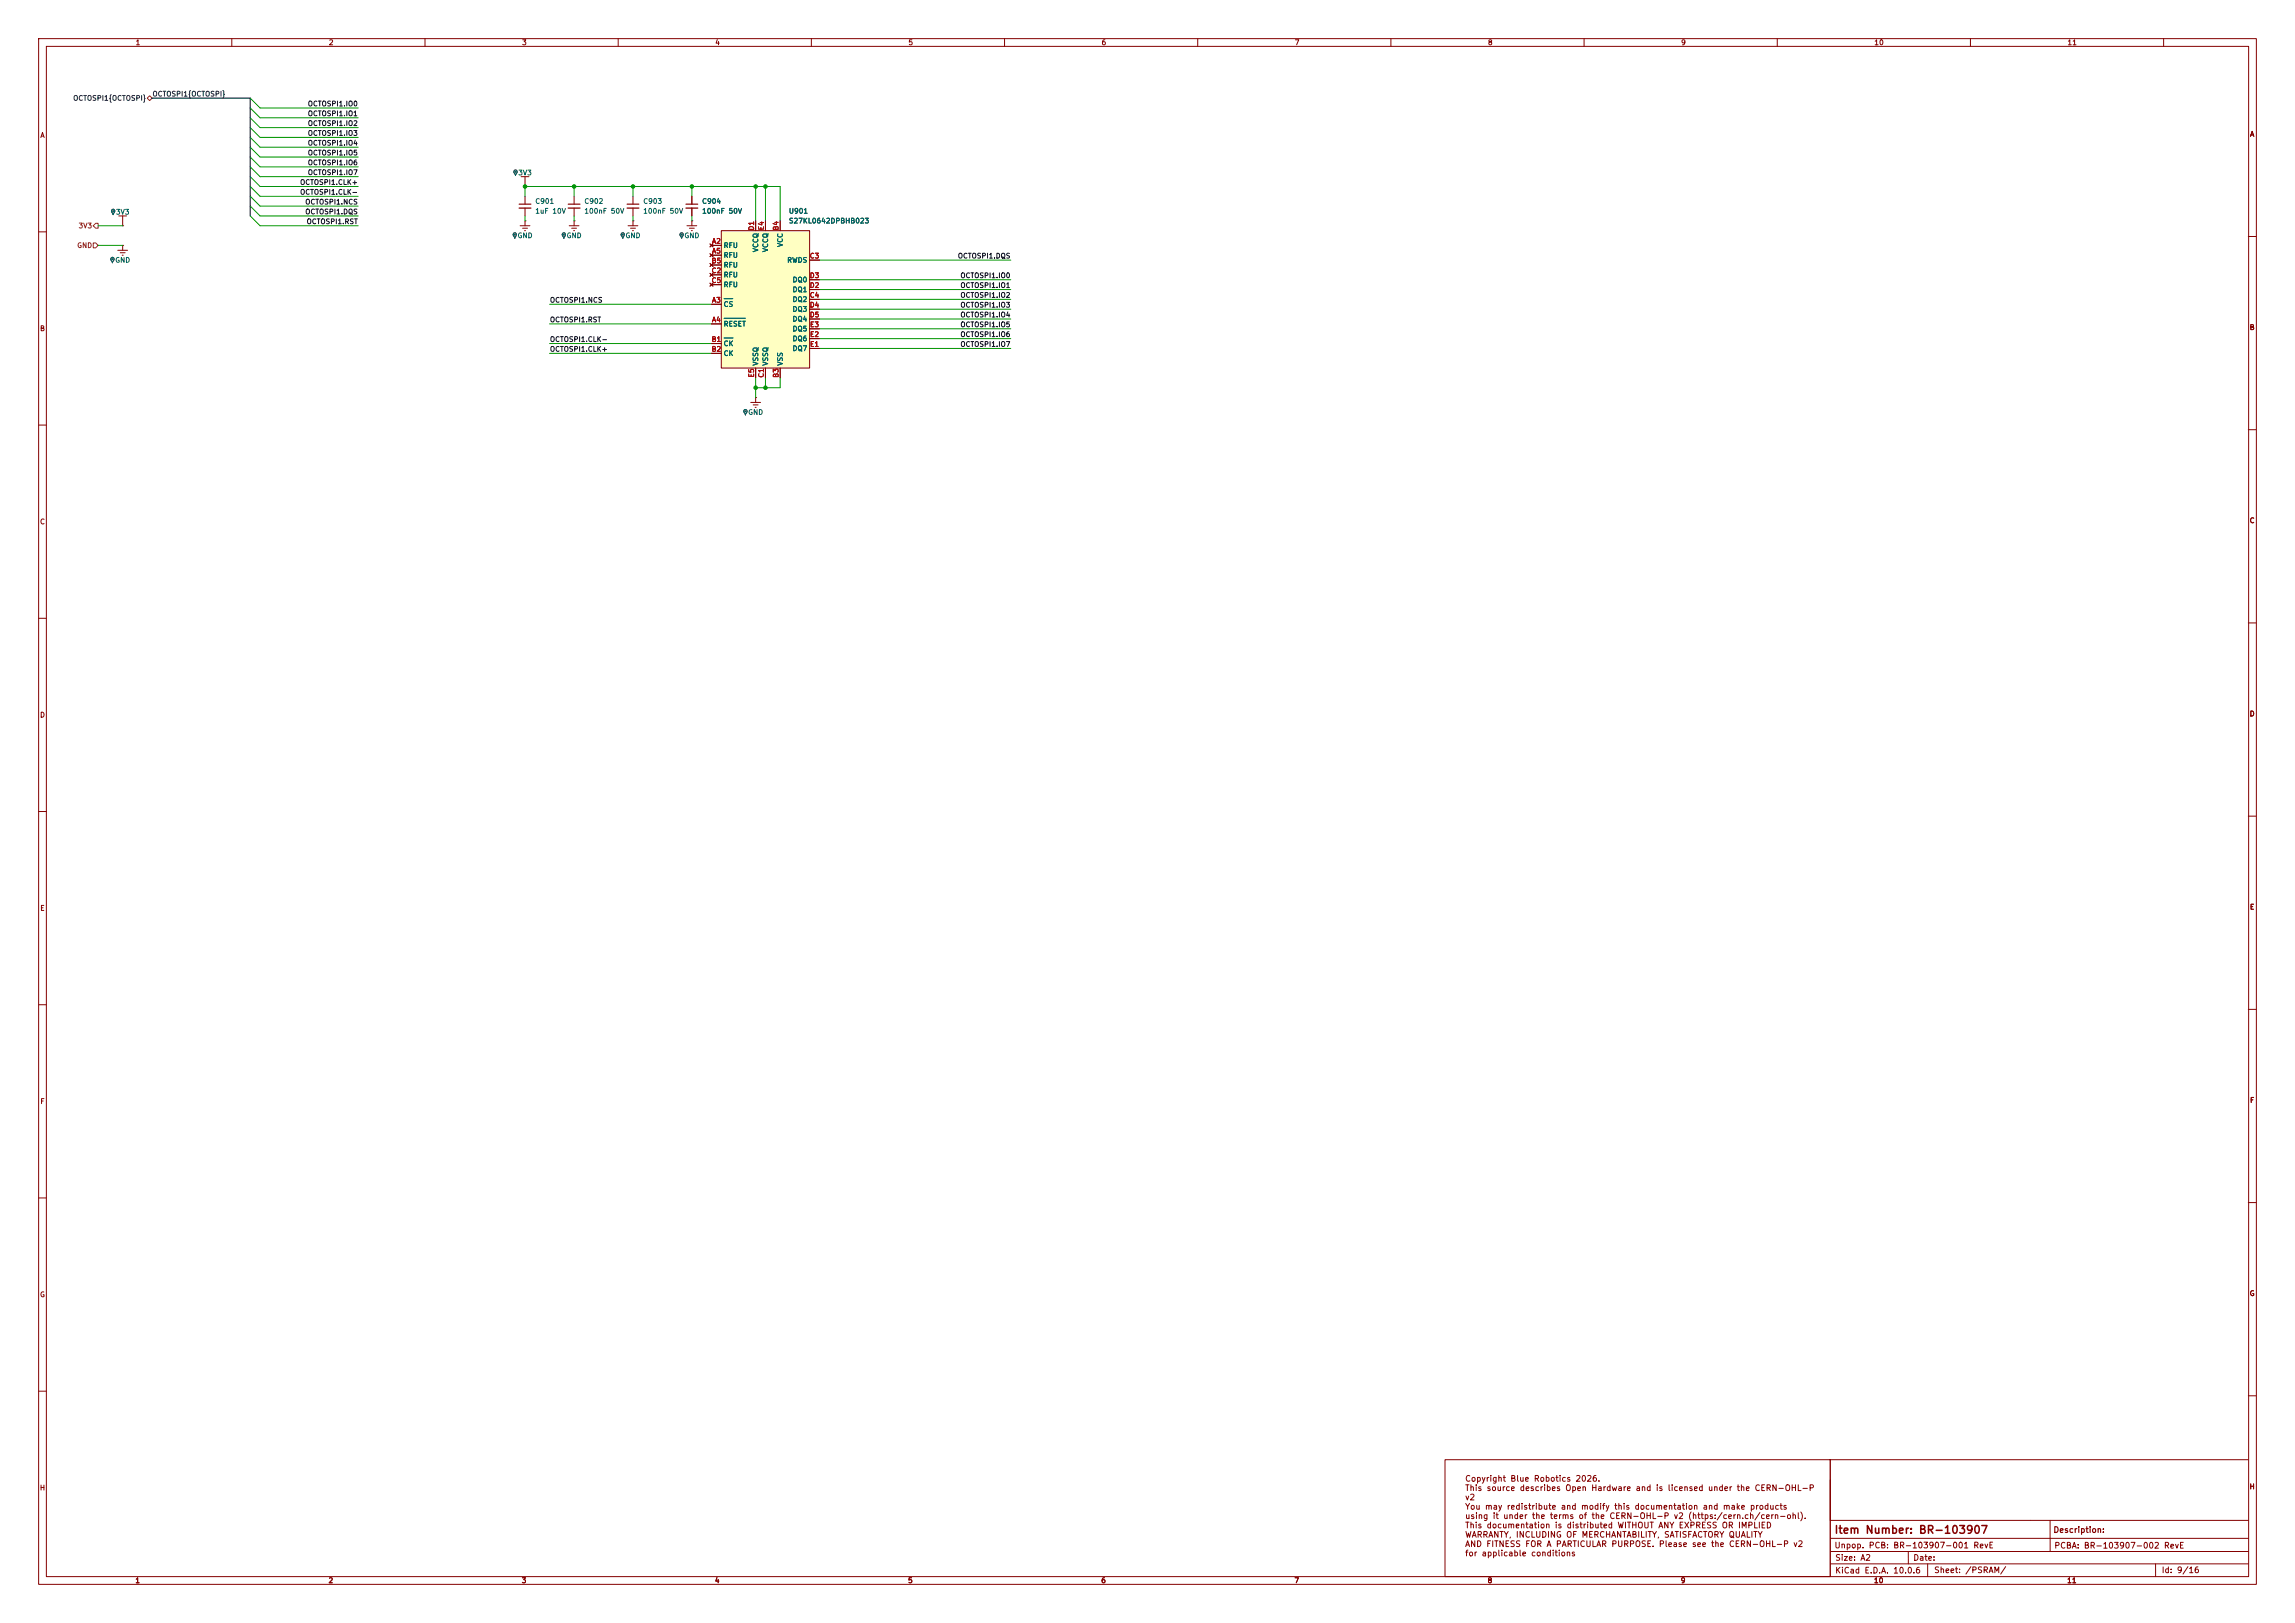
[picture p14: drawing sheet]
<svg xmlns="http://www.w3.org/2000/svg" width="594mm" height="420mm" viewBox="0 0 594 420" stroke-linecap="round" stroke-linejoin="round" font-family="sans-serif">
<defs><g id="words">
<text font-size="2" fill="#840000" x="474.7" y="397.4">Item Number: BR-103907</text>
<g font-size="1.5" fill="#840000">
<text x="379.1" y="383.8">Copyright Blue Robotics 2026.</text>
<text x="379.1" y="386.2">This source describes Open Hardware and is licensed under the CERN-OHL-P</text>
<text x="379.1" y="388.6">v2</text>
<text x="379.1" y="391">You may redistribute and modify this documentation and make products</text>
<text x="379.1" y="393.4">using it under the terms of the CERN-OHL-P v2 (https:/cern.ch/cern-ohl).</text>
<text x="379.1" y="395.8">This documentation is distributed WITHOUT ANY EXPRESS OR IMPLIED</text>
<text x="379.1" y="398.3">WARRANTY, INCLUDING OF MERCHANTABILITY, SATISFACTORY QUALITY</text>
<text x="379.1" y="400.7">AND FITNESS FOR A PARTICULAR PURPOSE. Please see the CERN-OHL-P v2</text>
<text x="474.7" y="401">Unpop. PCB: BR-103907-001 RevE</text>
<text x="531.3" y="397">Description:</text>
<text x="531.6" y="401.1">PCBA: BR-103907-002 RevE</text>
<text x="379.1" y="403.1">for applicable conditions</text>
<text x="474.9" y="404.2">Size: A2</text>
<text x="474.9" y="407.5">KiCad E.D.A. 10.0.6</text>
<text x="495.1" y="404.2">Date:</text>
<text x="500.5" y="407.4">Sheet: /PSRAM/</text>
<text x="559.4" y="407.4">Id: 9/16</text>
</g>
<g font-size="1.3" fill="#840000">
<text x="35" y="12">1</text>
<text x="85" y="12">2</text>
<text x="135" y="12">3</text>
<text x="185" y="12">4</text>
<text x="235" y="12">5</text>
<text x="285" y="12">6</text>
<text x="335" y="12">7</text>
<text x="385" y="12">8</text>
<text x="435" y="12">9</text>
<text x="485" y="12">10</text>
<text x="535" y="12">11</text>
<text x="10.3" y="36">A</text>
<text x="582.2" y="35.7">A</text>
<text x="10.2" y="86">B</text>
<text x="582.1" y="85.7">B</text>
<text x="10.2" y="136">C</text>
<text x="582.1" y="135.7">C</text>
<text x="10.2" y="186">D</text>
<text x="582.1" y="185.7">D</text>
<text x="10.3" y="236">E</text>
<text x="582.2" y="235.7">E</text>
<text x="10.3" y="286">F</text>
<text x="582.2" y="285.7">F</text>
<text x="10.2" y="336">G</text>
<text x="582.1" y="335.7">G</text>
<text x="10.2" y="386">H</text>
<text x="582.1" y="385.7">H</text>
<text x="34.9" y="410">1</text>
<text x="84.9" y="410">2</text>
<text x="134.9" y="410">3</text>
<text x="184.9" y="410">4</text>
<text x="234.9" y="410">5</text>
<text x="284.9" y="410">6</text>
<text x="334.9" y="410">7</text>
<text x="384.9" y="410">8</text>
<text x="434.9" y="410">9</text>
<text x="484.9" y="410">10</text>
<text x="534.9" y="410">11</text>
</g>
<g font-size="1.3" fill="#000084">
<text x="18.8" y="26.4">OCTOSPI1{OCTOSPI}</text>
<text x="39.3" y="25.3">OCTOSPI1{OCTOSPI}</text>
</g>
<g font-size="1.3" fill="#0f0f0f">
<text x="79.5" y="27.8">OCTOSPI1.IO0</text>
<text x="79.5" y="30.4">OCTOSPI1.IO1</text>
<text x="79.5" y="32.9">OCTOSPI1.IO2</text>
<text x="79.5" y="35.4">OCTOSPI1.IO3</text>
<text x="79.5" y="40.5">OCTOSPI1.IO5</text>
<text x="79.5" y="38">OCTOSPI1.IO4</text>
<text x="79.5" y="45.6">OCTOSPI1.IO7</text>
<text x="79.5" y="43.1">OCTOSPI1.IO6</text>
<text x="77.5" y="50.7">OCTOSPI1.CLK-</text>
<text x="77.5" y="48.1">OCTOSPI1.CLK+</text>
<text x="78.9" y="53.2">OCTOSPI1.NCS</text>
<text x="78.9" y="55.8">OCTOSPI1.DQS</text>
<text x="79.2" y="58.3">OCTOSPI1.RST</text>
<text x="247.8" y="67.2">OCTOSPI1.DQS</text>
<text x="248.5" y="77.3">OCTOSPI1.IO2</text>
<text x="248.5" y="72.3">OCTOSPI1.IO0</text>
<text x="248.5" y="74.8">OCTOSPI1.IO1</text>
<text x="142.2" y="78.6">OCTOSPI1.NCS</text>
<text x="142.2" y="83.7">OCTOSPI1.RST</text>
<text x="248.5" y="79.9">OCTOSPI1.IO3</text>
<text x="248.5" y="82.4">OCTOSPI1.IO4</text>
<text x="142.2" y="88.8">OCTOSPI1.CLK-</text>
<text x="248.5" y="85">OCTOSPI1.IO5</text>
<text x="248.5" y="87.5">OCTOSPI1.IO6</text>
<text x="142.2" y="91.3">OCTOSPI1.CLK+</text>
<text x="248.5" y="90">OCTOSPI1.IO7</text>
</g>
<g font-size="1.3" fill="#006464">
<text x="134" y="45.7">3V3</text>
<text x="138.4" y="53">C901</text>
<text x="151.1" y="53">C902</text>
<text x="166.4" y="53">C903</text>
<text x="181.6" y="53">C904</text>
<text x="29.9" y="55.8">3V3</text>
<text x="138.4" y="55.6">1uF 10V</text>
<text x="151.1" y="55.6">100nF 50V</text>
<text x="166.4" y="55.6">100nF 50V</text>
<text x="181.6" y="55.6">100nF 50V</text>
<text x="204.1" y="55.6">U901</text>
<text x="204.1" y="58.1">S27KL0642DPBHB023</text>
<text x="133.8" y="61.9">GND</text>
<text x="146.5" y="61.9">GND</text>
<text x="161.8" y="61.9">GND</text>
<text x="177" y="61.9">GND</text>
<text x="187.2" y="64.5">RFU</text>
<text x="196.5" y="65.4" transform="rotate(-90 196.5 65.4)">VCCQ</text>
<text x="199.1" y="65.4" transform="rotate(-90 199.1 65.4)">VCCQ</text>
<text x="202.9" y="64.1" transform="rotate(-90 202.9 64.1)">VCC</text>
<text x="29.7" y="68.3">GND</text>
<text x="187.2" y="67">RFU</text>
<text x="187.2" y="69.5">RFU</text>
<text x="203.6" y="68.3">RWDS</text>
<text x="187.2" y="72.1">RFU</text>
<text x="187.2" y="74.6">RFU</text>
<text x="205" y="75.9">DQ1</text>
<text x="205" y="73.4">DQ0</text>
<text x="187.2" y="79.7">CS</text>
<text x="205" y="78.4">DQ2</text>
<text x="205" y="81">DQ3</text>
<text x="205" y="83.5">DQ4</text>
<text x="187.2" y="84.8">RESET</text>
<text x="187.2" y="89.9">CK</text>
<text x="205" y="88.6">DQ6</text>
<text x="205" y="86.1">DQ5</text>
<text x="187.2" y="92.4">CK</text>
<text x="196.5" y="94.8" transform="rotate(-90 196.5 94.8)">VSSQ</text>
<text x="199.1" y="94.8" transform="rotate(-90 199.1 94.8)">VSSQ</text>
<text x="202.9" y="94.8" transform="rotate(-90 202.9 94.8)">VSS</text>
<text x="205" y="91.1">DQ7</text>
<text x="193.5" y="107.6">GND</text>
</g>
<g font-size="1.3" fill="#725600">
<text x="20.2" y="59.4">3V3</text>
<text x="19.8" y="64.5">GND</text>
</g>
<g font-size="1.3" fill="#a90000">
<text x="195.4" y="59.8" transform="rotate(-90 195.4 59.8)">D1</text>
<text x="198" y="59.7" transform="rotate(-90 198 59.7)">E4</text>
<text x="201.8" y="59.8" transform="rotate(-90 201.8 59.8)">B4</text>
<text x="184.1" y="63.4">A2</text>
<text x="184.1" y="65.9">A5</text>
<text x="184.1" y="68.4">B5</text>
<text x="184.1" y="71">C2</text>
<text x="209.5" y="67.2">C3</text>
<text x="184.1" y="73.5">C5</text>
<text x="209.5" y="77.3">C4</text>
<text x="209.5" y="74.8">D2</text>
<text x="209.5" y="72.3">D3</text>
<text x="184.1" y="78.6">A3</text>
<text x="184.1" y="83.7">A4</text>
<text x="209.5" y="79.9">D4</text>
<text x="209.5" y="82.4">D5</text>
<text x="184.1" y="88.8">B1</text>
<text x="209.5" y="87.5">E2</text>
<text x="209.5" y="85">E3</text>
<text x="184.1" y="91.3">B2</text>
<text x="209.5" y="90">E1</text>
<text x="195.4" y="97.8" transform="rotate(-90 195.4 97.8)">E5</text>
<text x="198" y="97.9" transform="rotate(-90 198 97.9)">C1</text>
<text x="201.8" y="97.9" transform="rotate(-90 201.8 97.9)">B3</text>
</g>
</g></defs>
<g fill="none" stroke="#840000" stroke-width=".26">
<path d="M10 10h574v400h-574zM12 12h570v396h-570zM60 10v2M110 10v2M160 10v2M210 10v2M260 10v2M310 10v2M360 10v2M410 10v2M460 10v2M510 10v2"/>
<path d="M560 10v2M147.3 58.4h2.6M148 59.1h1.2M148.5 59.7h.2M148.6 57.2h.1M148.6 57.2v1.2M10 60h2M145.7 60.4a.49 .49 0 0 1 .7 .1 .49 .49 0 0 1-.3 .7l-.2 .4-.1-.3a.64 .64 0 0 1-.1-.9zM581.9 61.2h2M10 110h2M581.9 111.2h2M10 160h2"/>
<path d="M581.9 161.2h2M10 210h2M581.9 211.2h2M10 260h2M581.9 261.2h2M10 310h2M581.9 311.2h2M10 360h2M374 377.7h99.7v30.3h-99.7zM473.7 377.7h108.2M473.7 377.7v30.3M581.9 361.2h2"/>
<path d="M473.7 393.4h108.2M473.9 398.1h108M530.6 393.4v4.6M530.6 398.1v3.4M473.9 404.7h108M473.9 401.5h108M493.9 401.5v3.2M498.9 404.7v3.3M557.9 404.7v3.3"/>
</g>
<circle cx="145.9" cy="60.7" r=".09" fill="#840000" stroke="#840000" stroke-width=".26"/>
<path d="M145.7 60.4a.49 .49 0 0 1 .7 .1 .49 .49 0 0 1-.3 .7l-.2 .4-.1-.3a.64 .64 0 0 1-.1-.9z" fill="none" stroke="#006464" stroke-width=".26"/>
<circle cx="145.9" cy="60.7" r=".09" fill="#006464" stroke="#006464" stroke-width=".26"/>
<path d="M186.7 59.7h22.8v35.6h-22.8z" fill="#ffffc2"/>
<g fill="none" stroke="#840000" stroke-width=".26">
<path d="M29 54.3a.49 .49 0 0 1 .7 .1 .49 .49 0 0 1-.2 .7l-.2 .4-.2-.3a.64 .64 0 0 1-.1-.9zM30.7 55.9h2.1M31.7 58.4h.1M31.7 55.9v2.5M133.1 44.1a.49 .49 0 0 1 .7 .2 .49 .49 0 0 1-.2 .6l-.2 .5-.1-.4a.64 .64 0 0 1-.2-.9zM134.6 58.4h2.6M134.9 45.7h2M135.3 59.1h1.2M135.8 59.7h.2M135.9 57.2h.1M135.9 48.3h.1M135.9 45.7v2.6"/>
<path d="M135.9 50.8v2M135.9 53.8v2.1M135.9 57.2v1.2M148.6 50.8v2M148.6 53.8v2.1M162.6 58.4h2.5M163.2 59.1h1.3M163.7 59.7h.3M163.8 57.2h.1M163.8 50.8v2M163.8 53.8v2.1M163.8 57.2v1.2"/>
<path d="M177.8 58.4h2.5M178.4 59.1h1.3M178.9 59.7h.3M179.1 57.2h.1M179.1 50.8v2M179.1 53.8v2.1M179.1 57.2v1.2M186.7 59.7h22.8v35.6h-22.8zM195.6 57.2v2.5M198.1 57.2v2.5M201.9 57.2v2.5M28.8 66.7a.49 .49 0 0 1 .7 .2 .49 .49 0 0 1-.2 .7l-.2 .4-.1-.4a.64 .64 0 0 1-.2-.9z"/>
<path d="M30.5 64.8h2.5M31.1 65.4h1.3M31.6 66h.3M31.7 63.5h.1M31.7 63.5v1.3M133 60.4a.49 .49 0 0 1 .7 .1 .49 .49 0 0 1-.3 .7l-.2 .4-.1-.3a.64 .64 0 0 1-.1-.9zM160.9 60.4a.49 .49 0 0 1 .7 .1 .49 .49 0 0 1-.2 .7l-.2 .4-.2-.3a.64 .64 0 0 1-.1-.9zM176.1 60.4a.49 .49 0 0 1 .7 .1 .49 .49 0 0 1-.2 .7l-.2 .4-.1-.3a.64 .64 0 0 1-.2-.9zM183.8 63.1l.7 .8M183.8 65.7l.7 .7M183.8 68.2l.7 .8M183.8 70.7l.7 .8"/>
<path d="M183.8 73.3l.7 .7M184.1 63.5h2.6M184.1 78.7h2.6M184.1 66h2.6M184.1 68.6h2.6M184.1 71.1h2.6M184.1 73.7h2.6M184.5 63.1l-.7 .8M184.5 65.7l-.7 .7M184.5 68.2l-.7 .8M184.5 70.7l-.7 .8M184.5 73.3l-.7 .7"/>
<path d="M209.5 67.3h2.6M209.5 77.5h2.6M209.5 74.9h2.6M209.5 72.4h2.6M184.1 83.8h2.6M184.1 88.9h2.6M184.1 91.4h2.6M195.6 95.3v2.5M198.1 95.3v2.5M201.9 95.3v2.5M209.5 80h2.6M209.5 82.6h2.6"/>
<path d="M209.5 90.2h2.6M209.5 87.6h2.6M209.5 85.1h2.6M192.6 106.1a.49 .49 0 0 1 .7 .1 .49 .49 0 0 1-.2 .7l-.2 .5-.1-.4a.64 .64 0 0 1-.2-.9zM194.3 104.1h2.5M194.9 104.8h1.3M195.5 105.4h.2M195.6 102.9h.1M195.6 102.9v1.2"/>
</g>
<path d="M29 54.3a.49 .49 0 0 1 .7 .1 .49 .49 0 0 1-.2 .7l-.2 .4-.2-.3a.64 .64 0 0 1-.1-.9zM133.1 44.1a.49 .49 0 0 1 .7 .2 .49 .49 0 0 1-.2 .6l-.2 .5-.1-.4a.64 .64 0 0 1-.2-.9zM28.8 66.7a.49 .49 0 0 1 .7 .2 .49 .49 0 0 1-.2 .7l-.2 .4-.1-.4a.64 .64 0 0 1-.2-.9zM133 60.4a.49 .49 0 0 1 .7 .1 .49 .49 0 0 1-.3 .7l-.2 .4-.1-.3a.64 .64 0 0 1-.1-.9zM160.9 60.4a.49 .49 0 0 1 .7 .1 .49 .49 0 0 1-.2 .7l-.2 .4-.2-.3a.64 .64 0 0 1-.1-.9zM176.1 60.4a.49 .49 0 0 1 .7 .1 .49 .49 0 0 1-.2 .7l-.2 .4-.1-.3a.64 .64 0 0 1-.2-.9zM187.4 77.3h2.3M187.4 82.4h5.5M187.4 87.5h2.3M192.6 106.1a.49 .49 0 0 1 .7 .1 .49 .49 0 0 1-.2 .7l-.2 .5-.1-.4a.64 .64 0 0 1-.2-.9z" fill="none" stroke="#006464" stroke-width=".26"/>
<g fill="#840000" stroke="#840000" stroke-width=".26">
<circle cx="133.2" cy="60.7" r=".09"/>
<circle cx="133.4" cy="44.5" r=".09"/>
<circle cx="29.3" cy="54.6" r=".09"/>
<circle cx="161.2" cy="60.7" r=".09"/>
<circle cx="176.4" cy="60.7" r=".09"/>
<circle cx="192.9" cy="106.5" r=".09"/>
<circle cx="29.1" cy="67.1" r=".09"/>
</g>
<g fill="#006464" stroke="#006464" stroke-width=".26">
<circle cx="133.2" cy="60.7" r=".09"/>
<circle cx="133.4" cy="44.5" r=".09"/>
<circle cx="29.3" cy="54.6" r=".09"/>
<circle cx="161.2" cy="60.7" r=".09"/>
<circle cx="176.4" cy="60.7" r=".09"/>
<circle cx="192.9" cy="106.5" r=".09"/>
<circle cx="29.1" cy="67.1" r=".09"/>
</g>
<path d="M134.4 52.8h3M147.1 52.8h3M162.3 52.8h3.1M177.5 52.8h3.1" fill="none" stroke="#840000" stroke-width=".3"/>
<path d="M134.4 53.8h3M147.1 53.8h3M162.3 53.8h3.1M177.5 53.8h3.1" fill="none" stroke="#840000" stroke-width=".33"/>
<path d="M38.7 24.8l.7 .6-.7 .6-.6-.6zM24.8 57.8h.6v1.3h-.6l-.7-.7zM24.1 62.9h.7l.6 .6-.6 .6h-.7z" fill="none" stroke="#725600" stroke-width=".26"/>
<path d="M39.4 25.4h25.4v30.5" fill="none" stroke="#000084" stroke-width=".3"/>
<g fill="none" stroke="#009600" stroke-width=".26">
<path d="M64.8 25.4l2.5 2.5h25.4M64.8 27.9l2.5 2.6h25.4M64.8 38.1l2.5 2.5h25.4M64.8 33l2.5 2.6h25.4M64.8 30.5l2.5 2.5h25.4M64.8 35.6l2.5 2.5h25.4M25.4 58.4h6.3M64.8 48.3l2.5 2.5h25.4M64.8 55.9l2.5 2.5h25.4M64.8 45.7l2.5 2.6h25.4M64.8 40.6l2.5 2.6h25.4M64.8 53.3l2.5 2.6h25.4"/>
<path d="M64.8 50.8l2.5 2.5h25.4M64.8 43.2l2.5 2.5h25.4M135.9 50.8v-2.5h66v8.9M135.9 55.9v1.3M148.6 48.3v2.5M148.6 55.9v1.3M163.8 48.3v2.5M163.8 55.9v1.3M179.1 48.3v2.5M179.1 55.9v1.3M195.6 48.3v8.9M198.1 48.3v8.9"/>
<path d="M25.4 63.5h6.3M142.2 78.7h41.9M212.1 72.4h49.5M212.1 77.5h49.5M212.1 74.9h49.5M212.1 67.3h49.5M142.2 91.4h41.9M142.2 83.8h41.9M142.2 88.9h41.9M195.6 97.8v5.1M198.1 97.8v2.5M201.9 97.8v2.5h-6.3"/>
<path d="M212.1 87.6h49.5M212.1 90.2h49.5M212.1 80h49.5M212.1 85.1h49.5M212.1 82.6h49.5"/>
</g>
<g fill="#009600" stroke="#009600" stroke-width=".26">
<circle cx="135.9" cy="48.3" r=".46"/>
<circle cx="179.1" cy="48.3" r=".46"/>
<circle cx="163.8" cy="48.3" r=".46"/>
<circle cx="198.1" cy="48.3" r=".46"/>
<circle cx="148.6" cy="48.3" r=".46"/>
<circle cx="195.6" cy="48.3" r=".46"/>
<circle cx="195.6" cy="100.3" r=".46"/>
<circle cx="198.1" cy="100.3" r=".46"/>
</g>
<use href="#words"/>
</svg>
